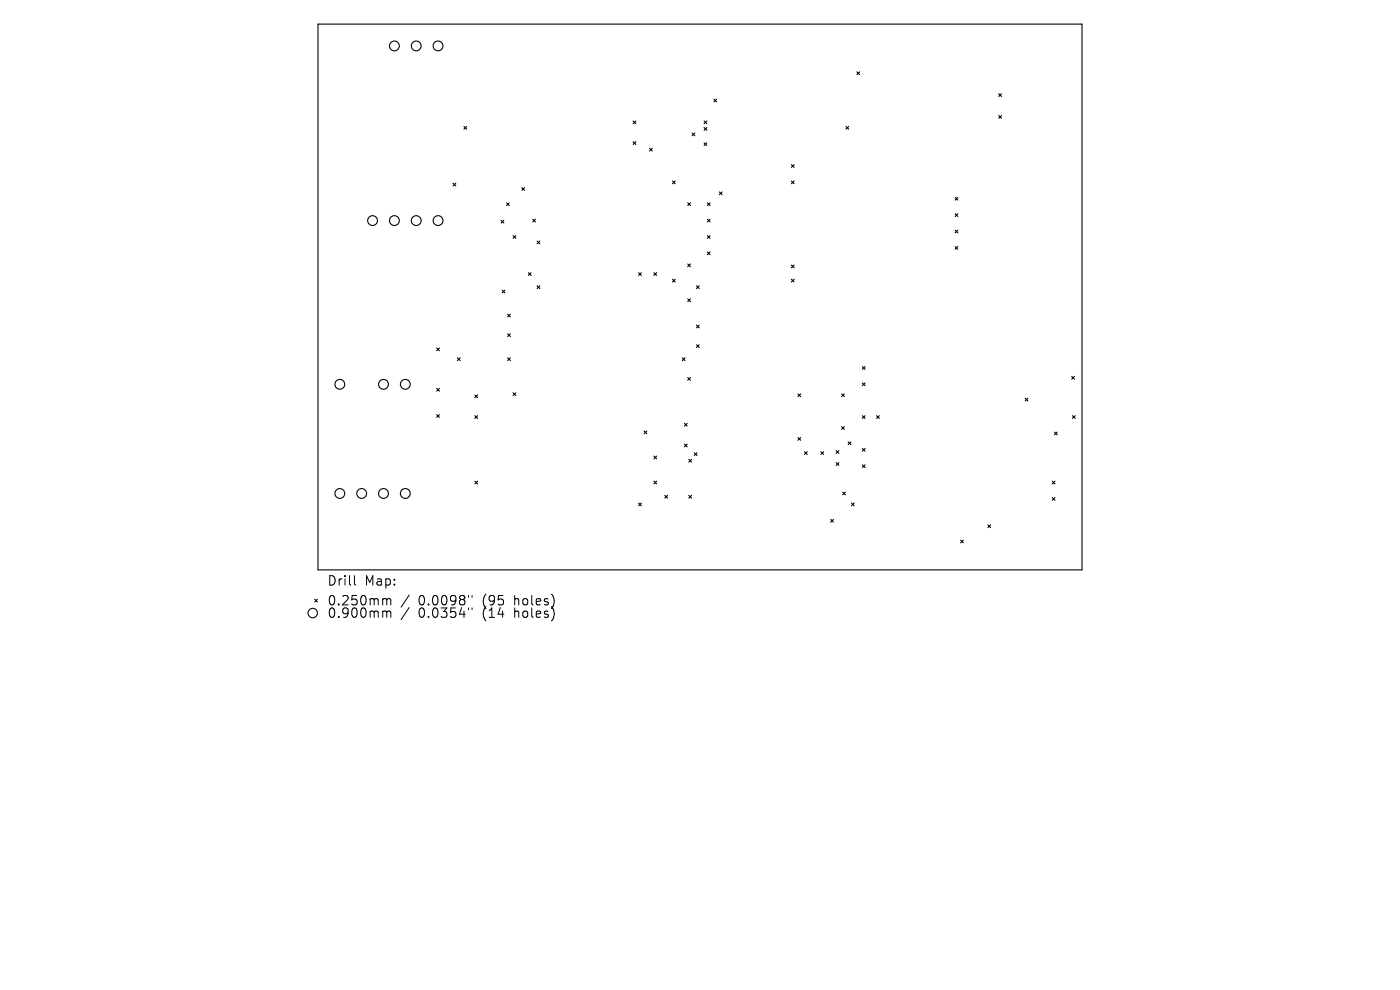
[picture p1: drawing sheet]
<svg xmlns="http://www.w3.org/2000/svg" width="297mm" height="210mm" viewBox="0 0 297 210" stroke-linecap="round" stroke-linejoin="round" font-family="sans-serif">
<defs><g id="words">
<g font-size="2.8">
<text x="69.3" y="124.5">Drill</text>
<text x="77.4" y="124.5">Map:</text>
<text x="69.3" y="128.7">0.250mm</text>
<text x="69.3" y="131.3">0.900mm</text>
<text x="88.8" y="128.7">0.0098&quot;</text>
<text x="88.8" y="131.3">0.0354&quot;</text>
<text x="102.5" y="128.7">(95</text>
<text x="102.5" y="131.3">(14</text>
<text x="109.4" y="128.7">holes)</text>
<text x="109.4" y="131.3">holes)</text>
</g>
</g></defs>
<g fill="none" stroke="#000" stroke-width=".23">
<path d="M67.5 5.1h162v115.8h-162zM181.8 15.2l.6 .6M182.4 15.2l-.6 .6M211.9 19.9l.6 .6M212.5 19.9l-.6 .6M96.1 38.9l.6 .5M96.7 38.9l-.6 .5M98.4 26.8l.6 .6M99 26.8l-.6 .6M110.7 39.8l.6 .6M111.3 39.8l-.6 .6M134.3 25.7l.6 .5"/>
<path d="M134.3 30.1l.6 .5M134.9 25.7l-.6 .5M134.9 30.1l-.6 .5M137.8 31.5l.6 .5M138.4 31.5l-.6 .5M142.7 38.4l.5 .6M143.2 38.4l-.5 .6M146.8 28.2l.6 .6M147.4 28.2l-.6 .6M149.4 25.7l.5 .5M149.4 27.1l.5 .5M149.4 30.3l.5 .6"/>
<path d="M149.9 25.7l-.5 .5M149.9 27.1l-.5 .5M149.9 30.3l-.5 .6M151.5 21l.5 .6M152 21l-.5 .6M167.9 34.9l.6 .6M167.9 38.4l.6 .6M168.5 34.9l-.6 .6M168.5 38.4l-.6 .6M179.5 26.8l.5 .6M180 26.8l-.5 .6M211.9 24.5l.6 .6"/>
<path d="M212.5 24.5l-.6 .6M106.3 46.7l.6 .6M106.9 46.7l-.6 .6M107.5 43l.5 .6M108 43l-.5 .6M108.8 50l.6 .6M109.4 50l-.6 .6M112.1 57.9l.6 .5M112.7 57.9l-.6 .5M113 46.5l.6 .6M113.6 46.5l-.6 .6M113.9 51.1l.6 .6"/>
<path d="M114.5 51.1l-.6 .6M135.5 57.9l.6 .5M136.1 57.9l-.6 .5M138.7 57.9l.6 .5M139.3 57.9l-.6 .5M142.7 59.2l.5 .6M143.2 59.2l-.5 .6M145.9 43l.6 .6M145.9 56l.6 .6M146.5 43l-.6 .6M146.5 56l-.6 .6M150.1 43l.5 .6"/>
<path d="M150.1 46.5l.5 .6M150.1 50l.5 .6M150.1 53.5l.5 .5M150.6 46.5l-.5 .6M150.6 43l-.5 .6M150.6 50l-.5 .6M150.6 53.5l-.5 .5M152.6 40.7l.6 .6M153.2 40.7l-.6 .6M167.9 56.2l.6 .6M167.9 59.2l.6 .6M168.5 56.2l-.6 .6"/>
<path d="M168.5 59.2l-.6 .6M202.6 41.9l.6 .6M202.6 45.3l.6 .6M202.6 48.8l.6 .6M202.6 52.3l.6 .6M203.2 41.9l-.6 .6M203.2 45.3l-.6 .6M203.2 48.8l-.6 .6M203.2 52.3l-.6 .6M92.6 73.8l.6 .6M93.2 73.8l-.6 .6M97 75.9l.6 .6"/>
<path d="M97.6 75.9l-.6 .6M106.5 61.6l.6 .5M107.1 61.6l-.6 .5M107.7 66.6l.6 .6M107.7 70.8l.6 .6M107.7 75.9l.6 .6M108.3 66.6l-.6 .6M108.3 70.8l-.6 .6M108.3 75.9l-.6 .6M113.9 60.6l.6 .6M114.5 60.6l-.6 .6M144.7 75.9l.6 .6"/>
<path d="M145.3 75.9l-.6 .6M145.9 63.4l.6 .6M146.5 63.4l-.6 .6M147.7 60.6l.6 .6M147.7 69l.6 .5M147.7 73.1l.6 .6M148.3 60.6l-.6 .6M148.3 69l-.6 .5M148.3 73.1l-.6 .6M182.9 77.8l.6 .5M183.5 77.8l-.6 .5M227.4 79.8l.5 .6"/>
<path d="M227.9 79.8l-.5 .6M92.6 82.4l.6 .6M92.6 88l.6 .5M93.2 82.4l-.6 .6M93.2 88l-.6 .5M100.7 83.8l.6 .6M100.7 88.2l.6 .6M101.3 83.8l-.6 .6M101.3 88.2l-.6 .6M108.8 83.3l.6 .6M109.4 83.3l-.6 .6M136.6 91.4l.6 .6"/>
<path d="M137.2 91.4l-.6 .6M138.7 96.7l.6 .6M139.3 96.7l-.6 .6M145.2 89.8l.6 .6M145.2 94.2l.6 .6M145.8 89.8l-.6 .6M145.8 94.2l-.6 .6M145.9 80.1l.6 .6M146.1 97.4l.6 .6M146.5 80.1l-.6 .6M146.7 97.4l-.6 .6M147.3 96.1l.6 .5"/>
<path d="M147.9 96.1l-.6 .5M169.3 83.6l.6 .5M169.3 92.8l.6 .6M169.9 83.6l-.6 .5M169.9 92.8l-.6 .6M170.7 95.8l.6 .6M171.3 95.8l-.6 .6M174.1 95.8l.6 .6M174.7 95.8l-.6 .6M177.4 95.6l.6 .6M177.4 98.1l.6 .6M178 95.6l-.6 .6"/>
<path d="M178 98.1l-.6 .6M178.5 83.6l.6 .5M178.5 90.5l.6 .6M179.1 83.6l-.6 .5M179.1 90.5l-.6 .6M179.9 93.7l.6 .6M180.5 93.7l-.6 .6M182.9 81.2l.6 .6M182.9 88.2l.6 .6M182.9 95.1l.6 .6M182.9 98.6l.6 .6M183.5 81.2l-.6 .6"/>
<path d="M183.5 88.2l-.6 .6M183.5 95.1l-.6 .6M183.5 98.6l-.6 .6M186 88.2l.5 .6M186.5 88.2l-.5 .6M217.5 84.5l.6 .6M218.1 84.5l-.6 .6M223.7 91.7l.6 .5M224.3 91.7l-.6 .5M227.5 88.2l.6 .6M228.1 88.2l-.6 .6M100.7 102.1l.6 .6"/>
<path d="M101.3 102.1l-.6 .6M135.5 106.7l.6 .6M136.1 106.7l-.6 .6M138.7 102.1l.6 .6M139.3 102.1l-.6 .6M141 105.1l.6 .6M141.6 105.1l-.6 .6M146.1 105.1l.6 .6M146.7 105.1l-.6 .6M176.2 110.2l.6 .6M176.8 110.2l-.6 .6M178.8 104.4l.6 .6"/>
<path d="M179.4 104.4l-.6 .6M180.6 106.7l.6 .6M181.2 106.7l-.6 .6M203.8 114.6l.6 .6M204.4 114.6l-.6 .6M209.6 111.3l.6 .6M210.2 111.3l-.6 .6M223.2 102.1l.6 .6M223.2 105.5l.6 .6M223.8 102.1l-.6 .6M223.8 105.5l-.6 .6M66.8 127.1l.5 .6"/>
<path d="M67.3 127.1l-.5 .6"/>
<circle cx="83.7" cy="9.7" r="1.04"/>
<circle cx="88.3" cy="9.7" r="1.04"/>
<circle cx="92.9" cy="9.7" r="1.04"/>
<circle cx="79" cy="46.8" r="1.04"/>
<circle cx="83.7" cy="46.8" r="1.04"/>
<circle cx="88.3" cy="46.8" r="1.04"/>
<circle cx="92.9" cy="46.8" r="1.04"/>
<circle cx="72.1" cy="81.5" r="1.04"/>
<circle cx="81.4" cy="81.5" r="1.04"/>
<circle cx="86" cy="81.5" r="1.04"/>
<circle cx="72.1" cy="104.7" r="1.04"/>
<circle cx="76.7" cy="104.7" r="1.04"/>
<circle cx="81.4" cy="104.7" r="1.04"/>
<circle cx="86" cy="104.7" r="1.04"/>
<circle cx="66.3" cy="130" r="1"/>
</g>
<g fill="none" stroke="#000" stroke-width=".21">
<path d="M75.2 122.1v1.7l.3 .3M81.5 127h.3l.2 .3M81.5 129.6h.3l.2 .3M82 127.3l.3-.3 .5 .1 .1 1.2M82 127.3v1M82 129.9v1.1M82 129.9l.3-.3 .5 .1 .1 1.3M86.8 126.2l-1.7 2.6M86.8 128.9l-1.7 2.5M99.4 126.3v.4M99.4 129v.3M100.1 126.3v.4"/>
<path d="M100.1 129v.3"/>
</g>
<use href="#words"/>
</svg>
